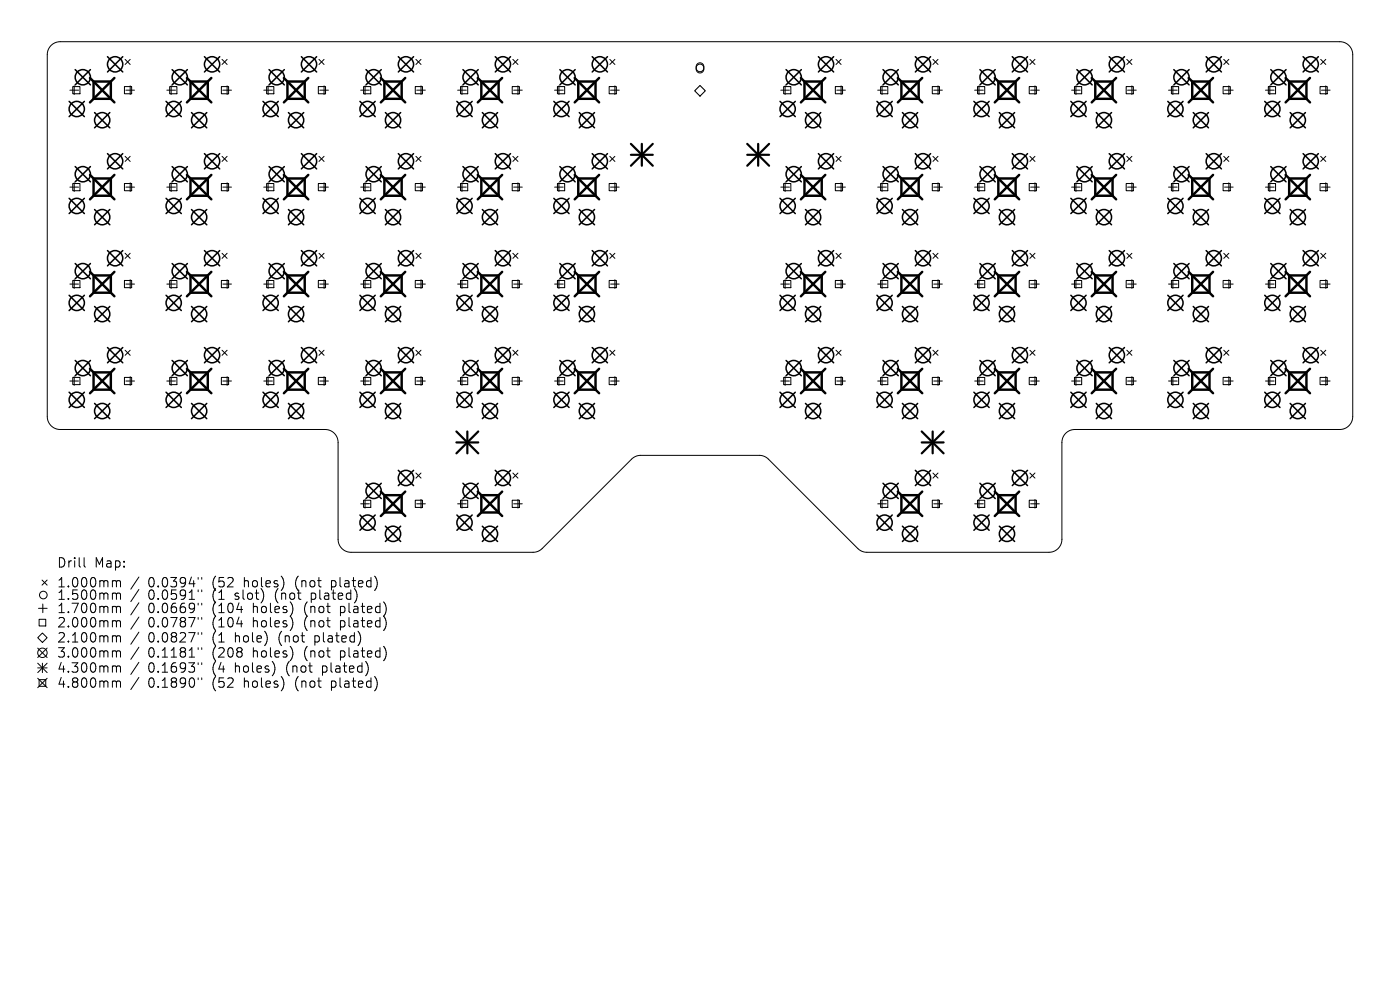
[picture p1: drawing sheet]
<svg xmlns="http://www.w3.org/2000/svg" width="297mm" height="210mm" viewBox="0 0 297 210" stroke-linecap="round" stroke-linejoin="round" font-family="sans-serif">
<defs><g id="words">
<g font-size="2.8">
<text x="12" y="120.7">Drill</text>
<text x="12" y="124.9">1.000mm</text>
<text x="20" y="120.7">Map:</text>
<text x="31.4" y="124.9">0.0394&quot;</text>
<text x="45.2" y="124.9">(52</text>
<text x="52" y="124.9">holes)</text>
<text x="63.1" y="124.9">(not</text>
<text x="70.9" y="124.9">plated)</text>
<text x="12" y="127.5">1.500mm</text>
<text x="12" y="130.3">1.700mm</text>
<text x="31.4" y="127.5">0.0591&quot;</text>
<text x="31.4" y="130.3">0.0669&quot;</text>
<text x="45.2" y="127.5">(1</text>
<text x="45.2" y="130.3">(104</text>
<text x="50.1" y="127.5">slot)</text>
<text x="53.9" y="130.3">holes)</text>
<text x="58.8" y="127.5">(not</text>
<text x="65" y="130.3">(not</text>
<text x="66.6" y="127.5">plated)</text>
<text x="72.8" y="130.3">plated)</text>
<text x="12" y="133.4">2.000mm</text>
<text x="12" y="136.6">2.100mm</text>
<text x="31.4" y="133.4">0.0787&quot;</text>
<text x="31.4" y="136.6">0.0827&quot;</text>
<text x="45.2" y="133.4">(104</text>
<text x="45.2" y="136.6">(1</text>
<text x="50.1" y="136.6">hole)</text>
<text x="53.9" y="133.4">holes)</text>
<text x="59.6" y="136.6">(not</text>
<text x="65" y="133.4">(not</text>
<text x="67.4" y="136.6">plated)</text>
<text x="72.8" y="133.4">plated)</text>
<text x="12" y="139.8">3.000mm</text>
<text x="12" y="143">4.300mm</text>
<text x="31.4" y="139.8">0.1181&quot;</text>
<text x="31.4" y="143">0.1693&quot;</text>
<text x="45.2" y="139.8">(208</text>
<text x="45.2" y="143">(4</text>
<text x="50.1" y="143">holes)</text>
<text x="53.9" y="139.8">holes)</text>
<text x="61.2" y="143">(not</text>
<text x="65" y="139.8">(not</text>
<text x="69" y="143">plated)</text>
<text x="72.8" y="139.8">plated)</text>
<text x="12" y="146.2">4.800mm</text>
<text x="31.4" y="146.2">0.1890&quot;</text>
<text x="45.2" y="146.2">(52</text>
<text x="52" y="146.2">holes)</text>
<text x="63.1" y="146.2">(not</text>
<text x="70.9" y="146.2">plated)</text>
</g>
</g></defs>
<g fill="none" stroke="#000" stroke-width=".21">
<path d="M10.8 9.6a2.74 2.74 0 0 1 2-.8h271.4a2.74 2.74 0 0 1 2.8 2.8v76.8a2.74 2.74 0 0 1-2.8 2.7h-56.2a2.74 2.74 0 0 0-2.7 2.8v20.5a2.74 2.74 0 0 1-2.8 2.8h-38.6a2.74 2.74 0 0 1-1.9-.8l-19-19a2.74 2.74 0 0 0-1.9-.8h-25.2a2.74 2.74 0 0 0-1.9 .8l-19 19a2.74 2.74 0 0 1-1.9 .8h-38.6a2.74 2.74 0 0 1-2.8-2.8v-20.5a2.74 2.74 0 0 0-2.7-2.8h-56.2a2.74 2.74 0 0 1-2.8-2.7v-76.8a2.74 2.74 0 0 1 .8-2zM14.8 19.1h1.9M15.7 18.2v1.8M26.5 12.6l1.1 1.1M26.7 19.1h1.8M27.6 12.6l-1.1 1.1M27.6 18.2v1.8M35.4 19.1h1.8M36.3 18.2v1.8M47.1 12.6l1.1 1.1M47.3 19.1h1.8M48.2 12.6l-1.1 1.1"/>
<path d="M48.2 18.2v1.8M56 19.1h1.8M56.9 18.2v1.8M67.7 12.6l1 1.1M67.8 19.1h1.9M68.7 12.6l-1 1.1M68.7 18.2v1.8M76.5 19.1h1.9M77.4 18.2v1.8M88.2 12.6l1.1 1.1M88.4 19.1h1.8M89.3 12.6l-1.1 1.1"/>
<path d="M89.3 18.2v1.8M97.1 19.1h1.8M98 18.2v1.8M108.8 12.6l1.1 1.1M109 19.1h1.8M109.9 12.6l-1.1 1.1M109.9 18.2v1.8M117.7 19.1h1.8M118.6 18.2v1.8M129.4 12.6l1 1.1M129.5 19.1h1.9M130.4 12.6l-1 1.1"/>
<path d="M130.4 18.2v1.8M147.9 13.6a.81 .81 0 0 1 .9-.2 .81 .81 0 0 1 .5 .7v.6a.81 .81 0 0 1-.8 .8 .81 .81 0 0 1-.8-.8v-.7zM165.6 19.1h1.9M166.6 18.2v1.8M177.4 12.6l1 1.1M177.5 19.1h1.8M178.4 12.6l-1 1.1M178.4 18.2v1.8M186.2 19.1h1.8M187.1 18.2v1.8M197.9 12.6l1.1 1.1M198.1 19.1h1.8"/>
<path d="M199 12.6l-1.1 1.1M199 18.2v1.8M206.8 19.1h1.8M207.7 18.2v1.8M218.5 12.6l1.1 1.1M218.6 19.1h1.9M219.6 12.6l-1.1 1.1M219.6 18.2v1.8M227.3 19.1h1.9M228.3 18.2v1.8M239 12.6l1.1 1.1M239.2 19.1h1.8"/>
<path d="M240.1 12.6l-1.1 1.1M240.1 18.2v1.8M247.9 19.1h1.8M248.8 18.2v1.8M259.6 12.6l1.1 1.1M259.8 19.1h1.8M260.7 12.6l-1.1 1.1M260.7 18.2v1.8M268.5 19.1h1.8M269.4 18.2v1.8M280.2 12.6l1.1 1.1M280.3 19.1h1.9"/>
<path d="M281.3 12.6l-1.1 1.1M281.3 18.2v1.8M14.8 39.7h1.9M15.7 38.8v1.8M26.5 33.2l1.1 1M26.7 39.7h1.8M27.6 33.2l-1.1 1M27.6 38.8v1.8M35.4 39.7h1.8M36.3 38.8v1.8M47.1 33.2l1.1 1M47.3 39.7h1.8"/>
<path d="M48.2 33.2l-1.1 1M48.2 38.8v1.8M56 39.7h1.8M56.9 38.8v1.8M67.7 33.2l1 1M67.8 39.7h1.9M68.7 33.2l-1 1M68.7 38.8v1.8M76.5 39.7h1.9M77.4 38.8v1.8M88.2 33.2l1.1 1M88.4 39.7h1.8"/>
<path d="M89.3 33.2l-1.1 1M89.3 38.8v1.8M97.1 39.7h1.8M98 38.8v1.8M108.8 33.2l1.1 1M109 39.7h1.8M109.9 33.2l-1.1 1M109.9 38.8v1.8M117.7 39.7h1.8M118.6 38.8v1.8M129.4 33.2l1 1M129.5 39.7h1.9"/>
<path d="M130.4 33.2l-1 1M130.4 38.8v1.8M165.6 39.7h1.9M166.6 38.8v1.8M177.4 33.2l1 1M177.5 39.7h1.8M178.4 33.2l-1 1M178.4 38.8v1.8M186.2 39.7h1.8M187.1 38.8v1.8M197.9 33.2l1.1 1M198.1 39.7h1.8"/>
<path d="M199 33.2l-1.1 1M199 38.8v1.8M206.8 39.7h1.8M207.7 38.8v1.8M218.5 33.2l1.1 1M218.6 39.7h1.9M219.6 33.2l-1.1 1M219.6 38.8v1.8M227.3 39.7h1.9M228.3 38.8v1.8M239 33.2l1.1 1M239.2 39.7h1.8"/>
<path d="M240.1 33.2l-1.1 1M240.1 38.8v1.8M247.9 39.7h1.8M248.8 38.8v1.8M259.6 33.2l1.1 1M259.8 39.7h1.8M260.7 33.2l-1.1 1M260.7 38.8v1.8M268.5 39.7h1.8M269.4 38.8v1.8M280.2 33.2l1.1 1M280.3 39.7h1.9"/>
<path d="M281.3 33.2l-1.1 1M281.3 38.8v1.8M15.7 59.3v1.9M26.5 53.7l1.1 1.1M27.6 53.7l-1.1 1.1M27.6 59.3v1.9M36.3 59.3v1.9M47.1 53.7l1.1 1.1M48.2 53.7l-1.1 1.1M48.2 59.3v1.9M56.9 59.3v1.9M67.7 53.7l1 1.1"/>
<path d="M68.7 53.7l-1 1.1M68.7 59.3v1.9M77.4 59.3v1.9M88.2 53.7l1.1 1.1M89.3 53.7l-1.1 1.1M89.3 59.3v1.9M98 59.3v1.9M108.8 53.7l1.1 1.1M109.9 53.7l-1.1 1.1M109.9 59.3v1.9M118.6 59.3v1.9M129.4 53.7l1 1.1"/>
<path d="M130.4 53.7l-1 1.1M130.4 59.3v1.9M166.6 59.3v1.9M177.4 53.7l1 1.1M178.4 53.7l-1 1.1M178.4 59.3v1.9M187.1 59.3v1.9M197.9 53.7l1.1 1.1M199 53.7l-1.1 1.1M199 59.3v1.9M207.7 59.3v1.9M218.5 53.7l1.1 1.1"/>
<path d="M219.6 53.7l-1.1 1.1M219.6 59.3v1.9M228.3 59.3v1.9M239 53.7l1.1 1.1M240.1 53.7l-1.1 1.1M240.1 59.3v1.9M248.8 59.3v1.9M259.6 53.7l1.1 1.1M260.7 53.7l-1.1 1.1M260.7 59.3v1.9M269.4 59.3v1.9M280.2 53.7l1.1 1.1"/>
<path d="M281.3 53.7l-1.1 1.1M281.3 59.3v1.9M14.8 60.3h1.9M15.7 79.9v1.8M26.5 74.3l1.1 1.1M26.7 60.3h1.8M27.6 74.3l-1.1 1.1M27.6 79.9v1.8M35.4 60.3h1.8M36.3 79.9v1.8M47.1 74.3l1.1 1.1M47.3 60.3h1.8"/>
<path d="M48.2 74.3l-1.1 1.1M48.2 79.9v1.8M56 60.3h1.8M56.9 79.9v1.8M67.7 74.3l1 1.1M67.8 60.3h1.9M68.7 74.3l-1 1.1M68.7 79.9v1.8M76.5 60.3h1.9M77.4 79.9v1.8M88.2 74.3l1.1 1.1M88.4 60.3h1.8"/>
<path d="M89.3 74.3l-1.1 1.1M89.3 79.9v1.8M97.1 60.3h1.8M98 79.9v1.8M108.8 74.3l1.1 1.1M109 60.3h1.8M109.9 74.3l-1.1 1.1M109.9 79.9v1.8M117.7 60.3h1.8M118.6 79.9v1.8M129.4 74.3l1 1.1M129.5 60.3h1.9"/>
<path d="M130.4 74.3l-1 1.1M130.4 79.9v1.8M165.6 60.3h1.9M166.6 79.9v1.8M177.4 74.3l1 1.1M177.5 60.3h1.8M178.4 74.3l-1 1.1M178.4 79.9v1.8M186.2 60.3h1.8M187.1 79.9v1.8M197.9 74.3l1.1 1.1M198.1 60.3h1.8"/>
<path d="M199 74.3l-1.1 1.1M199 79.9v1.8M206.8 60.3h1.8M207.7 79.9v1.8M218.5 74.3l1.1 1.1M218.6 60.3h1.9M219.6 74.3l-1.1 1.1M219.6 79.9v1.8M227.3 60.3h1.9M228.3 79.9v1.8M239 74.3l1.1 1.1M239.2 60.3h1.8"/>
<path d="M240.1 74.3l-1.1 1.1M240.1 79.9v1.8M247.9 60.3h1.8M248.8 79.9v1.8M259.6 74.3l1.1 1.1M259.8 60.3h1.8M260.7 74.3l-1.1 1.1M260.7 79.9v1.8M268.5 60.3h1.8M269.4 79.9v1.8M280.2 74.3l1.1 1.1M280.3 60.3h1.9"/>
<path d="M281.3 74.3l-1.1 1.1M281.3 79.9v1.8M14.8 80.8h1.9M26.7 80.8h1.8M35.4 80.8h1.8M47.3 80.8h1.8M56 80.8h1.8M67.8 80.8h1.9M76.5 80.8h1.9M88.4 80.8h1.8M97.1 80.8h1.8M109 80.8h1.8"/>
<path d="M117.7 80.8h1.8M129.5 80.8h1.9M165.6 80.8h1.9M177.5 80.8h1.8M186.2 80.8h1.8M198.1 80.8h1.8M206.8 80.8h1.8M218.6 80.8h1.9M227.3 80.8h1.9M239.2 80.8h1.8M247.9 80.8h1.8M259.8 80.8h1.8"/>
<path d="M268.5 80.8h1.8M280.3 80.8h1.9M17.8 118.3v1.7l.3 .3M76.5 106.9h1.9M77.4 106v1.8M88.2 100.3l1.1 1.1M88.4 106.9h1.8M89.3 100.3l-1.1 1.1M89.3 106v1.8M97.1 106.9h1.8M98 106v1.8M108.8 100.3l1.1 1.1"/>
<path d="M109 106.9h1.8M109.9 100.3l-1.1 1.1M109.9 106v1.8M186.2 106.9h1.8M187.1 106v1.8M197.9 100.3l1.1 1.1M198.1 106.9h1.8M199 100.3l-1.1 1.1M199 106v1.8M206.8 106.9h1.8M207.7 106v1.8M218.5 100.3l1.1 1.1"/>
<path d="M218.6 106.9h1.9M219.6 100.3l-1.1 1.1M219.6 106v1.8M8 137.5l2 2M8.2 129h1.8M8.3 131.4h1.4v1.4h-1.4zM8.9 123l1.1 1.1M9 134.3l1 1-1 1-1-1zM9.1 128.1v1.9M10 123l-1.1 1.1M10 137.5l-2 2M24.1 123.2l.5 .1 .1 .2"/>
<path d="M24.1 125.8l.5 .1 .1 .2M24.1 128.6l.5 .1 .1 .2M24.1 131.7h.3l.3 .2M24.1 134.9l.5 .1 .1 .1M24.1 138.1l.5 .1 .1 .1M24.7 123.5l.3-.3 .5 .1 .1 1.2M24.7 123.5v1M24.7 126.1v1M24.7 128.9v1.1M24.7 131.9v1.1M24.7 135.1v1.1M24.7 138.3v1.1"/>
<path d="M24.7 126.1l.3-.3 .5 .1 .1 1.2M24.7 128.9l.3-.3 .5 .1 .1 1.3M24.7 131.9l.3-.2 .5 .1 .1 1.2M24.7 135.1l.3-.2 .5 .1 .1 1.2M24.7 138.3l.3-.2 .5 .1 .1 1.2M29.5 122.4l-1.7 2.6M29.5 125l-1.7 2.6M29.5 127.9l-1.7 2.5M29.5 130.9l-1.7 2.6M29.5 134.1l-1.7 2.6M29.5 137.3l-1.7 2.6M42 122.5v.4"/>
<path d="M42 125.1v.4M42 128v.3M42 131v.4M42 134.2v.4M42 137.4v.4M42.8 122.5v.4M42.8 125.1v.4M42.8 128v.3M42.8 131v.4M42.8 134.2v.4M42.8 137.4v.4M8 140.7l2 2"/>
<path d="M8 141.7h2M8 143.9l2 2M8.3 144.2h1.4v1.4h-1.4zM9 140.7v2M10 140.7l-2 2M10 143.9l-2 2M24.1 141.3h.3l.3 .2M24.1 144.5l.5 .1 .1 .1M24.7 141.5v1.1M24.7 144.7v1.1M24.7 141.5l.3-.2 .5 .1 .1 1.2M24.7 144.7l.3-.2 .5 .1 .1 1.2"/>
<path d="M29.5 140.5l-1.7 2.6M29.5 143.7l-1.7 2.6M42 140.6v.4M42 143.8v.4M42.8 140.6v.4M42.8 143.8v.4"/>
<circle cx="148.5" cy="14.4" r=".81"/>
<circle cx="9" cy="138.5" r="1"/>
<circle cx="9.2" cy="126.2" r=".81"/>
</g>
<g fill="none" stroke="#000" stroke-width=".22">
<path d="M15.4 18.4h1.6v1.5h-1.6zM26.4 18.4h1.5v1.5h-1.5zM36 18.4h1.5v1.5h-1.5zM47 18.4h1.5v1.5h-1.5zM56.6 18.4h1.5v1.5h-1.5zM67.5 18.4h1.6v1.5h-1.6zM77.1 18.4h1.6v1.5h-1.6zM88.1 18.4h1.5v1.5h-1.5zM97.7 18.4h1.5v1.5h-1.5zM108.7 18.4h1.5v1.5h-1.5zM118.3 18.4h1.5v1.5h-1.5zM129.2 18.4h1.6v1.5h-1.6z"/>
<path d="M166.2 18.4h1.6v1.5h-1.6zM177.2 18.4h1.5v1.5h-1.5zM186.8 18.4h1.5v1.5h-1.5zM197.8 18.4h1.5v1.5h-1.5zM207.4 18.4h1.5v1.5h-1.5zM218.3 18.4h1.6v1.5h-1.6zM227.9 18.4h1.6v1.5h-1.6zM238.9 18.4h1.5v1.5h-1.5zM248.5 18.4h1.5v1.5h-1.5zM259.5 18.4h1.5v1.5h-1.5zM269.1 18.4h1.5v1.5h-1.5zM280 18.4h1.6v1.5h-1.6z"/>
<path d="M15.4 38.9h1.6v1.6h-1.6zM26.4 38.9h1.5v1.6h-1.5zM36 38.9h1.5v1.6h-1.5zM47 38.9h1.5v1.6h-1.5zM56.6 38.9h1.5v1.6h-1.5zM67.5 38.9h1.6v1.6h-1.6zM77.1 38.9h1.6v1.6h-1.6zM88.1 38.9h1.5v1.6h-1.5zM97.7 38.9h1.5v1.6h-1.5zM108.7 38.9h1.5v1.6h-1.5zM118.3 38.9h1.5v1.6h-1.5zM129.2 38.9h1.6v1.6h-1.6z"/>
<path d="M166.2 38.9h1.6v1.6h-1.6zM177.2 38.9h1.5v1.6h-1.5zM186.8 38.9h1.5v1.6h-1.5zM197.8 38.9h1.5v1.6h-1.5zM207.4 38.9h1.5v1.6h-1.5zM218.3 38.9h1.6v1.6h-1.6zM227.9 38.9h1.6v1.6h-1.6zM238.9 38.9h1.5v1.6h-1.5zM248.5 38.9h1.5v1.6h-1.5zM259.5 38.9h1.5v1.6h-1.5zM269.1 38.9h1.5v1.6h-1.5zM280 38.9h1.6v1.6h-1.6z"/>
<path d="M15.4 59.5h1.6v1.5h-1.6zM26.4 59.5h1.5v1.5h-1.5zM36 59.5h1.5v1.5h-1.5zM47 59.5h1.5v1.5h-1.5zM56.6 59.5h1.5v1.5h-1.5zM67.5 59.5h1.6v1.5h-1.6zM77.1 59.5h1.6v1.5h-1.6zM88.1 59.5h1.5v1.5h-1.5zM97.7 59.5h1.5v1.5h-1.5zM108.7 59.5h1.5v1.5h-1.5zM118.3 59.5h1.5v1.5h-1.5zM129.2 59.5h1.6v1.5h-1.6z"/>
<path d="M166.2 59.5h1.6v1.5h-1.6zM177.2 59.5h1.5v1.5h-1.5zM186.8 59.5h1.5v1.5h-1.5zM197.8 59.5h1.5v1.5h-1.5zM207.4 59.5h1.5v1.5h-1.5zM218.3 59.5h1.6v1.5h-1.6zM227.9 59.5h1.6v1.5h-1.6zM238.9 59.5h1.5v1.5h-1.5zM248.5 59.5h1.5v1.5h-1.5zM259.5 59.5h1.5v1.5h-1.5zM269.1 59.5h1.5v1.5h-1.5zM280 59.5h1.6v1.5h-1.6z"/>
<path d="M15.4 80.1h1.6v1.5h-1.6zM26.4 80.1h1.5v1.5h-1.5zM36 80.1h1.5v1.5h-1.5zM47 80.1h1.5v1.5h-1.5zM56.6 80.1h1.5v1.5h-1.5zM67.5 80.1h1.6v1.5h-1.6zM77.1 80.1h1.6v1.5h-1.6zM88.1 80.1h1.5v1.5h-1.5zM97.7 80.1h1.5v1.5h-1.5zM108.7 80.1h1.5v1.5h-1.5zM118.3 80.1h1.5v1.5h-1.5zM129.2 80.1h1.6v1.5h-1.6z"/>
<path d="M166.2 80.1h1.6v1.5h-1.6zM177.2 80.1h1.5v1.5h-1.5zM186.8 80.1h1.5v1.5h-1.5zM197.8 80.1h1.5v1.5h-1.5zM207.4 80.1h1.5v1.5h-1.5zM218.3 80.1h1.6v1.5h-1.6zM227.9 80.1h1.6v1.5h-1.6zM238.9 80.1h1.5v1.5h-1.5zM248.5 80.1h1.5v1.5h-1.5zM259.5 80.1h1.5v1.5h-1.5zM269.1 80.1h1.5v1.5h-1.5zM280 80.1h1.6v1.5h-1.6z"/>
<path d="M77.1 106.1h1.6v1.5h-1.6zM88.1 106.1h1.5v1.5h-1.5zM97.7 106.1h1.5v1.5h-1.5zM108.7 106.1h1.5v1.5h-1.5zM186.8 106.1h1.5v1.5h-1.5zM197.8 106.1h1.5v1.5h-1.5zM207.4 106.1h1.5v1.5h-1.5zM218.3 106.1h1.6v1.5h-1.6z"/>
</g>
<path d="M147.4 19.3l1.1-1.2 1.1 1.2-1.1 1.1z" fill="none" stroke="#000" stroke-width=".23"/>
<g fill="none" stroke="#000" stroke-width=".32">
<path d="M15.9 14.8l3.3 3.2M19.2 14.8l-3.3 3.2M22.8 12l3.2 3.3M26 12l-3.2 3.3M36.5 14.8l3.3 3.2M39.8 14.8l-3.3 3.2M43.4 12l3.2 3.3M46.6 12l-3.2 3.3M57.1 14.8l3.2 3.2M60.3 14.8l-3.2 3.2M63.9 12l3.3 3.3M67.2 12l-3.3 3.3"/>
<path d="M77.6 14.8l3.3 3.2M80.9 14.8l-3.3 3.2M84.5 12l3.2 3.3M87.7 12l-3.2 3.3M98.2 14.8l3.2 3.2M101.4 14.8l-3.2 3.2M105.1 12l3.2 3.3M108.3 12l-3.2 3.3M118.8 14.8l3.2 3.2M122 14.8l-3.2 3.2M125.6 12l3.3 3.3M128.9 12l-3.3 3.3"/>
<path d="M166.8 14.8l3.2 3.2M170 14.8l-3.2 3.2M173.6 12l3.3 3.3M176.9 12l-3.3 3.3M187.3 14.8l3.3 3.2M190.6 14.8l-3.3 3.2M194.2 12l3.2 3.3M197.4 12l-3.2 3.3M207.9 14.8l3.2 3.2M211.1 14.8l-3.2 3.2M214.7 12l3.3 3.3M218 12l-3.3 3.3"/>
<path d="M228.5 14.8l3.2 3.2M231.7 14.8l-3.2 3.2M235.3 12l3.3 3.3M238.6 12l-3.3 3.3M249 14.8l3.3 3.2M252.3 14.8l-3.3 3.2M255.9 12l3.2 3.3M259.1 12l-3.2 3.3M269.6 14.8l3.2 3.2M272.8 14.8l-3.2 3.2M276.4 12l3.3 3.3M279.7 12l-3.3 3.3"/>
<path d="M14.7 21.5l3.2 3.2M15.9 35.3l3.3 3.3M17.9 21.5l-3.2 3.2M19.2 35.3l-3.3 3.3M20.1 23.9l3.2 3.2M22.8 32.6l3.2 3.2M23.3 23.9l-3.2 3.2M26 32.6l-3.2 3.2M35.2 21.5l3.3 3.2M36.5 35.3l3.3 3.3M38.5 21.5l-3.3 3.2M39.8 35.3l-3.3 3.3"/>
<path d="M40.6 23.9l3.3 3.2M43.4 32.6l3.2 3.2M43.9 23.9l-3.3 3.2M46.6 32.6l-3.2 3.2M55.8 21.5l3.2 3.2M57.1 35.3l3.2 3.3M59 21.5l-3.2 3.2M60.3 35.3l-3.2 3.3M61.2 23.9l3.2 3.2M63.9 32.6l3.3 3.2M64.4 23.9l-3.2 3.2M67.2 32.6l-3.3 3.2"/>
<path d="M76.4 21.5l3.2 3.2M77.6 35.3l3.3 3.3M79.6 21.5l-3.2 3.2M80.9 35.3l-3.3 3.3M81.8 23.9l3.2 3.2M84.5 32.6l3.2 3.2M85 23.9l-3.2 3.2M87.7 32.6l-3.2 3.2M96.9 21.5l3.3 3.2M98.2 35.3l3.2 3.3M100.2 21.5l-3.3 3.2M101.4 35.3l-3.2 3.3"/>
<path d="M102.3 23.9l3.3 3.2M105.1 32.6l3.2 3.2M105.6 23.9l-3.3 3.2M108.3 32.6l-3.2 3.2M117.5 21.5l3.2 3.2M118.8 35.3l3.2 3.3M120.7 21.5l-3.2 3.2M122 35.3l-3.2 3.3M122.9 23.9l3.2 3.2M125.6 32.6l3.3 3.2M126.1 23.9l-3.2 3.2M128.9 32.6l-3.3 3.2"/>
<path d="M165.5 21.5l3.2 3.2M166.8 35.3l3.2 3.3M168.7 21.5l-3.2 3.2M170 35.3l-3.2 3.3M170.9 23.9l3.2 3.2M173.6 32.6l3.3 3.2M174.1 23.9l-3.2 3.2M176.9 32.6l-3.3 3.2M186 21.5l3.3 3.2M187.3 35.3l3.3 3.3M189.3 21.5l-3.3 3.2M190.6 35.3l-3.3 3.3"/>
<path d="M191.4 23.9l3.3 3.2M194.2 32.6l3.2 3.2M194.7 23.9l-3.3 3.2M197.4 32.6l-3.2 3.2M206.6 21.5l3.2 3.2M207.9 35.3l3.2 3.3M209.8 21.5l-3.2 3.2M211.1 35.3l-3.2 3.3M212 23.9l3.2 3.2M214.7 32.6l3.3 3.2M215.2 23.9l-3.2 3.2M218 32.6l-3.3 3.2"/>
<path d="M227.2 21.5l3.2 3.2M228.5 35.3l3.2 3.3M230.4 21.5l-3.2 3.2M231.7 35.3l-3.2 3.3M232.6 23.9l3.2 3.2M235.3 32.6l3.3 3.2M235.8 23.9l-3.2 3.2M238.6 32.6l-3.3 3.2M247.7 21.5l3.3 3.2M249 35.3l3.3 3.3M251 21.5l-3.3 3.2M252.3 35.3l-3.3 3.3"/>
<path d="M253.1 23.9l3.3 3.2M255.9 32.6l3.2 3.2M256.4 23.9l-3.3 3.2M259.1 32.6l-3.2 3.2M268.3 21.5l3.2 3.2M269.6 35.3l3.2 3.3M271.5 21.5l-3.2 3.2M272.8 35.3l-3.2 3.3M273.7 23.9l3.2 3.2M276.4 32.6l3.3 3.2M276.9 23.9l-3.2 3.2M279.7 32.6l-3.3 3.2"/>
<path d="M14.7 42.1l3.2 3.2M15.9 55.9l3.3 3.2M17.9 42.1l-3.2 3.2M19.2 55.9l-3.3 3.2M20.1 44.4l3.2 3.3M22.8 53.2l3.2 3.2M23.3 44.4l-3.2 3.3M26 53.2l-3.2 3.2M35.2 42.1l3.3 3.2M36.5 55.9l3.3 3.2M38.5 42.1l-3.3 3.2M39.8 55.9l-3.3 3.2"/>
<path d="M40.6 44.4l3.3 3.3M43.4 53.2l3.2 3.2M43.9 44.4l-3.3 3.3M46.6 53.2l-3.2 3.2M55.8 42.1l3.2 3.2M57.1 55.9l3.2 3.2M59 42.1l-3.2 3.2M60.3 55.9l-3.2 3.2M61.2 44.4l3.2 3.3M63.9 53.2l3.3 3.2M64.4 44.4l-3.2 3.3M67.2 53.2l-3.3 3.2"/>
<path d="M76.4 42.1l3.2 3.2M77.6 55.9l3.3 3.2M79.6 42.1l-3.2 3.2M80.9 55.9l-3.3 3.2M81.8 44.4l3.2 3.3M84.5 53.2l3.2 3.2M85 44.4l-3.2 3.3M87.7 53.2l-3.2 3.2M96.9 42.1l3.3 3.2M98.2 55.9l3.2 3.2M100.2 42.1l-3.3 3.2M101.4 55.9l-3.2 3.2"/>
<path d="M102.3 44.4l3.3 3.3M105.1 53.2l3.2 3.2M105.6 44.4l-3.3 3.3M108.3 53.2l-3.2 3.2M117.5 42.1l3.2 3.2M118.8 55.9l3.2 3.2M120.7 42.1l-3.2 3.2M122 55.9l-3.2 3.2M122.9 44.4l3.2 3.3M125.6 53.2l3.3 3.2M126.1 44.4l-3.2 3.3M128.9 53.2l-3.3 3.2"/>
<path d="M165.5 42.1l3.2 3.2M166.8 55.9l3.2 3.2M168.7 42.1l-3.2 3.2M170 55.9l-3.2 3.2M170.9 44.4l3.2 3.3M173.6 53.2l3.3 3.2M174.1 44.4l-3.2 3.3M176.9 53.2l-3.3 3.2M186 42.1l3.3 3.2M187.3 55.9l3.3 3.2M189.3 42.1l-3.3 3.2M190.6 55.9l-3.3 3.2"/>
<path d="M191.4 44.4l3.3 3.3M194.2 53.2l3.2 3.2M194.7 44.4l-3.3 3.3M197.4 53.2l-3.2 3.2M206.6 42.1l3.2 3.2M207.9 55.9l3.2 3.2M209.8 42.1l-3.2 3.2M211.1 55.9l-3.2 3.2M212 44.4l3.2 3.3M214.7 53.2l3.3 3.2M215.2 44.4l-3.2 3.3M218 53.2l-3.3 3.2"/>
<path d="M227.2 42.1l3.2 3.2M228.5 55.9l3.2 3.2M230.4 42.1l-3.2 3.2M231.7 55.9l-3.2 3.2M232.6 44.4l3.2 3.3M235.3 53.2l3.3 3.2M235.8 44.4l-3.2 3.3M238.6 53.2l-3.3 3.2M247.7 42.1l3.3 3.2M249 55.9l3.3 3.2M251 42.1l-3.3 3.2M252.3 55.9l-3.3 3.2"/>
<path d="M253.1 44.4l3.3 3.3M255.9 53.2l3.2 3.2M256.4 44.4l-3.3 3.3M259.1 53.2l-3.2 3.2M268.3 42.1l3.2 3.2M269.6 55.9l3.2 3.2M271.5 42.1l-3.2 3.2M272.8 55.9l-3.2 3.2M273.7 44.4l3.2 3.3M276.4 53.2l3.3 3.2M276.9 44.4l-3.2 3.3M279.7 53.2l-3.3 3.2"/>
<path d="M14.7 62.6l3.2 3.3M15.9 76.5l3.3 3.2M17.9 62.6l-3.2 3.3M19.2 76.5l-3.3 3.2M20.1 65l3.2 3.2M22.8 73.7l3.2 3.3M23.3 65l-3.2 3.2M26 73.7l-3.2 3.3M35.2 62.6l3.3 3.3M36.5 76.5l3.3 3.2M38.5 62.6l-3.3 3.3M39.8 76.5l-3.3 3.2"/>
<path d="M40.6 65l3.3 3.2M43.4 73.7l3.2 3.3M43.9 65l-3.3 3.2M46.6 73.7l-3.2 3.3M55.8 62.6l3.2 3.3M57.1 76.5l3.2 3.2M59 62.6l-3.2 3.3M60.3 76.5l-3.2 3.2M61.2 65l3.2 3.2M63.9 73.7l3.3 3.3M64.4 65l-3.2 3.2M67.2 73.7l-3.3 3.3"/>
<path d="M76.4 62.6l3.2 3.3M77.6 76.5l3.3 3.2M79.6 62.6l-3.2 3.3M80.9 76.5l-3.3 3.2M81.8 65l3.2 3.2M84.5 73.7l3.2 3.3M85 65l-3.2 3.2M87.7 73.7l-3.2 3.3M96.9 62.6l3.3 3.3M98.2 76.5l3.2 3.2M100.2 62.6l-3.3 3.3M101.4 76.5l-3.2 3.2"/>
<path d="M102.3 65l3.3 3.2M105.1 73.7l3.2 3.3M105.6 65l-3.3 3.2M108.3 73.7l-3.2 3.3M117.5 62.6l3.2 3.3M118.8 76.5l3.2 3.2M120.7 62.6l-3.2 3.3M122 76.5l-3.2 3.2M122.9 65l3.2 3.2M125.6 73.7l3.3 3.3M126.1 65l-3.2 3.2M128.9 73.7l-3.3 3.3"/>
<path d="M165.5 62.6l3.2 3.3M166.8 76.5l3.2 3.2M168.7 62.6l-3.2 3.3M170 76.5l-3.2 3.2M170.9 65l3.2 3.2M173.6 73.7l3.3 3.3M174.1 65l-3.2 3.2M176.9 73.7l-3.3 3.3M186 62.6l3.3 3.3M187.3 76.5l3.3 3.2M189.3 62.6l-3.3 3.3M190.6 76.5l-3.3 3.2"/>
<path d="M191.4 65l3.3 3.2M194.2 73.7l3.2 3.3M194.7 65l-3.3 3.2M197.4 73.7l-3.2 3.3M206.6 62.6l3.2 3.3M207.9 76.5l3.2 3.2M209.8 62.6l-3.2 3.3M211.1 76.5l-3.2 3.2M212 65l3.2 3.2M214.7 73.7l3.3 3.3M215.2 65l-3.2 3.2M218 73.7l-3.3 3.3"/>
<path d="M227.2 62.6l3.2 3.3M228.5 76.5l3.2 3.2M230.4 62.6l-3.2 3.3M231.7 76.5l-3.2 3.2M232.6 65l3.2 3.2M235.3 73.7l3.3 3.3M235.8 65l-3.2 3.2M238.6 73.7l-3.3 3.3M247.7 62.6l3.3 3.3M249 76.5l3.3 3.2M251 62.6l-3.3 3.3M252.3 76.5l-3.3 3.2"/>
<path d="M253.1 65l3.3 3.2M255.9 73.7l3.2 3.3M256.4 65l-3.3 3.2M259.1 73.7l-3.2 3.3M268.3 62.6l3.2 3.3M269.6 76.5l3.2 3.2M271.5 62.6l-3.2 3.3M272.8 76.5l-3.2 3.2M273.7 65l3.2 3.2M276.4 73.7l3.3 3.3M276.9 65l-3.2 3.2M279.7 73.7l-3.3 3.3"/>
<path d="M14.7 83.2l3.2 3.2M17.9 83.2l-3.2 3.2M20.1 85.6l3.2 3.2M23.3 85.6l-3.2 3.2M35.2 83.2l3.3 3.2M38.5 83.2l-3.3 3.2M40.6 85.6l3.3 3.2M43.9 85.6l-3.3 3.2M55.8 83.2l3.2 3.2M59 83.2l-3.2 3.2M61.2 85.6l3.2 3.2M64.4 85.6l-3.2 3.2"/>
<path d="M76.4 83.2l3.2 3.2M79.6 83.2l-3.2 3.2M81.8 85.6l3.2 3.2M84.5 99.8l3.2 3.2M85 85.6l-3.2 3.2M87.7 99.8l-3.2 3.2M96.9 83.2l3.3 3.2M100.2 83.2l-3.3 3.2M102.3 85.6l3.3 3.2M105.1 99.8l3.2 3.2M105.6 85.6l-3.3 3.2M108.3 99.8l-3.2 3.2"/>
<path d="M117.5 83.2l3.2 3.2M120.7 83.2l-3.2 3.2M122.9 85.6l3.2 3.2M126.1 85.6l-3.2 3.2M165.5 83.2l3.2 3.2M168.7 83.2l-3.2 3.2M170.9 85.6l3.2 3.2M174.1 85.6l-3.2 3.2M186 83.2l3.3 3.2M189.3 83.2l-3.3 3.2M191.4 85.6l3.3 3.2M194.2 99.8l3.2 3.2"/>
<path d="M194.7 85.6l-3.3 3.2M197.4 99.8l-3.2 3.2M206.6 83.2l3.2 3.2M209.8 83.2l-3.2 3.2M212 85.6l3.2 3.2M214.7 99.8l3.3 3.2M215.2 85.6l-3.2 3.2M218 99.8l-3.3 3.2M227.2 83.2l3.2 3.2M230.4 83.2l-3.2 3.2M232.6 85.6l3.2 3.2M235.8 85.6l-3.2 3.2"/>
<path d="M247.7 83.2l3.3 3.2M251 83.2l-3.3 3.2M253.1 85.6l3.3 3.2M256.4 85.6l-3.3 3.2M268.3 83.2l3.2 3.2M271.5 83.2l-3.2 3.2M273.7 85.6l3.2 3.2M276.9 85.6l-3.2 3.2M76.4 109.3l3.2 3.2M77.6 102.5l3.3 3.3M79.6 109.3l-3.2 3.2M80.9 102.5l-3.3 3.3"/>
<path d="M81.8 111.6l3.2 3.3M85 111.6l-3.2 3.3M96.9 109.3l3.3 3.2M98.2 102.5l3.2 3.3M100.2 109.3l-3.3 3.2M101.4 102.5l-3.2 3.3M102.3 111.6l3.3 3.3M105.6 111.6l-3.3 3.3M186 109.3l3.3 3.2M187.3 102.5l3.3 3.3M189.3 109.3l-3.3 3.2M190.6 102.5l-3.3 3.3"/>
<path d="M191.4 111.6l3.3 3.3M194.7 111.6l-3.3 3.3M206.6 109.3l3.2 3.2M207.9 102.5l3.2 3.3M209.8 109.3l-3.2 3.2M211.1 102.5l-3.2 3.3M212 111.6l3.2 3.3M215.2 111.6l-3.2 3.3"/>
<circle cx="17.6" cy="16.4" r="1.62"/>
<circle cx="24.4" cy="13.6" r="1.62"/>
<circle cx="38.1" cy="16.4" r="1.62"/>
<circle cx="45" cy="13.6" r="1.62"/>
<circle cx="58.7" cy="16.4" r="1.62"/>
<circle cx="65.6" cy="13.6" r="1.62"/>
<circle cx="79.3" cy="16.4" r="1.62"/>
<circle cx="86.1" cy="13.6" r="1.62"/>
<circle cx="99.8" cy="16.4" r="1.62"/>
<circle cx="106.7" cy="13.6" r="1.62"/>
<circle cx="120.4" cy="16.4" r="1.62"/>
<circle cx="127.3" cy="13.6" r="1.62"/>
<circle cx="168.4" cy="16.4" r="1.62"/>
<circle cx="175.2" cy="13.6" r="1.62"/>
<circle cx="188.9" cy="16.4" r="1.62"/>
<circle cx="195.8" cy="13.6" r="1.62"/>
<circle cx="209.5" cy="16.4" r="1.62"/>
<circle cx="216.4" cy="13.6" r="1.62"/>
<circle cx="230.1" cy="16.4" r="1.62"/>
<circle cx="236.9" cy="13.6" r="1.62"/>
<circle cx="250.6" cy="16.4" r="1.62"/>
<circle cx="257.5" cy="13.6" r="1.62"/>
<circle cx="271.2" cy="16.4" r="1.62"/>
<circle cx="278.1" cy="13.6" r="1.62"/>
<circle cx="16.3" cy="23.1" r="1.62"/>
<circle cx="17.6" cy="37" r="1.62"/>
<circle cx="21.7" cy="25.5" r="1.62"/>
<circle cx="24.4" cy="34.2" r="1.62"/>
<circle cx="36.8" cy="23.1" r="1.62"/>
<circle cx="38.1" cy="37" r="1.62"/>
<circle cx="42.2" cy="25.5" r="1.62"/>
<circle cx="45" cy="34.2" r="1.62"/>
<circle cx="57.4" cy="23.1" r="1.62"/>
<circle cx="58.7" cy="37" r="1.62"/>
<circle cx="62.8" cy="25.5" r="1.62"/>
<circle cx="65.6" cy="34.2" r="1.62"/>
<circle cx="78" cy="23.1" r="1.62"/>
<circle cx="79.3" cy="37" r="1.62"/>
<circle cx="83.4" cy="25.5" r="1.62"/>
<circle cx="86.1" cy="34.2" r="1.62"/>
<circle cx="98.5" cy="23.1" r="1.62"/>
<circle cx="99.8" cy="37" r="1.62"/>
<circle cx="103.9" cy="25.5" r="1.62"/>
<circle cx="106.7" cy="34.2" r="1.62"/>
<circle cx="119.1" cy="23.1" r="1.62"/>
<circle cx="120.4" cy="37" r="1.62"/>
<circle cx="124.5" cy="25.5" r="1.62"/>
<circle cx="127.2" cy="34.2" r="1.62"/>
<circle cx="167.1" cy="23.1" r="1.62"/>
<circle cx="168.4" cy="37" r="1.62"/>
<circle cx="172.5" cy="25.5" r="1.62"/>
<circle cx="175.2" cy="34.2" r="1.62"/>
<circle cx="187.7" cy="23.1" r="1.62"/>
<circle cx="188.9" cy="37" r="1.62"/>
<circle cx="193.1" cy="25.5" r="1.62"/>
<circle cx="195.8" cy="34.2" r="1.62"/>
<circle cx="208.2" cy="23.1" r="1.62"/>
<circle cx="209.5" cy="37" r="1.62"/>
<circle cx="213.6" cy="25.5" r="1.62"/>
<circle cx="216.4" cy="34.2" r="1.62"/>
<circle cx="228.8" cy="23.1" r="1.62"/>
<circle cx="230.1" cy="37" r="1.62"/>
<circle cx="234.2" cy="25.5" r="1.62"/>
<circle cx="236.9" cy="34.2" r="1.62"/>
<circle cx="249.4" cy="23.1" r="1.62"/>
<circle cx="250.6" cy="37" r="1.62"/>
<circle cx="254.8" cy="25.5" r="1.62"/>
<circle cx="257.5" cy="34.2" r="1.62"/>
<circle cx="269.9" cy="23.1" r="1.62"/>
<circle cx="271.2" cy="37" r="1.62"/>
<circle cx="275.3" cy="25.5" r="1.62"/>
<circle cx="278.1" cy="34.2" r="1.62"/>
<circle cx="16.3" cy="43.7" r="1.62"/>
<circle cx="17.6" cy="57.5" r="1.62"/>
<circle cx="21.7" cy="46.1" r="1.62"/>
<circle cx="24.4" cy="54.8" r="1.62"/>
<circle cx="36.8" cy="43.7" r="1.62"/>
<circle cx="38.1" cy="57.5" r="1.62"/>
<circle cx="42.2" cy="46.1" r="1.62"/>
<circle cx="45" cy="54.8" r="1.62"/>
<circle cx="57.4" cy="43.7" r="1.62"/>
<circle cx="58.7" cy="57.5" r="1.62"/>
<circle cx="62.8" cy="46.1" r="1.62"/>
<circle cx="65.6" cy="54.8" r="1.62"/>
<circle cx="78" cy="43.7" r="1.62"/>
<circle cx="79.3" cy="57.5" r="1.62"/>
<circle cx="83.4" cy="46.1" r="1.62"/>
<circle cx="86.1" cy="54.8" r="1.62"/>
<circle cx="98.5" cy="43.7" r="1.62"/>
<circle cx="99.8" cy="57.5" r="1.62"/>
<circle cx="103.9" cy="46.1" r="1.62"/>
<circle cx="106.7" cy="54.8" r="1.62"/>
<circle cx="119.1" cy="43.7" r="1.62"/>
<circle cx="120.4" cy="57.5" r="1.62"/>
<circle cx="124.5" cy="46.1" r="1.62"/>
<circle cx="127.3" cy="54.8" r="1.62"/>
<circle cx="167.1" cy="43.7" r="1.62"/>
<circle cx="168.4" cy="57.5" r="1.62"/>
<circle cx="172.5" cy="46.1" r="1.62"/>
<circle cx="175.2" cy="54.8" r="1.62"/>
<circle cx="187.7" cy="43.7" r="1.62"/>
<circle cx="188.9" cy="57.5" r="1.62"/>
<circle cx="193.1" cy="46.1" r="1.62"/>
<circle cx="195.8" cy="54.8" r="1.62"/>
<circle cx="208.2" cy="43.7" r="1.62"/>
<circle cx="209.5" cy="57.5" r="1.62"/>
<circle cx="213.6" cy="46.1" r="1.62"/>
<circle cx="216.4" cy="54.8" r="1.62"/>
<circle cx="228.8" cy="43.7" r="1.62"/>
<circle cx="230.1" cy="57.5" r="1.62"/>
<circle cx="234.2" cy="46.1" r="1.62"/>
<circle cx="236.9" cy="54.8" r="1.62"/>
<circle cx="249.4" cy="43.7" r="1.62"/>
<circle cx="250.6" cy="57.5" r="1.62"/>
<circle cx="254.8" cy="46.1" r="1.62"/>
<circle cx="257.5" cy="54.8" r="1.62"/>
<circle cx="269.9" cy="43.7" r="1.62"/>
<circle cx="271.2" cy="57.5" r="1.62"/>
<circle cx="275.3" cy="46.1" r="1.62"/>
<circle cx="278.1" cy="54.8" r="1.62"/>
<circle cx="16.3" cy="64.3" r="1.62"/>
<circle cx="17.6" cy="78.1" r="1.62"/>
<circle cx="21.7" cy="66.6" r="1.62"/>
<circle cx="24.4" cy="75.3" r="1.62"/>
<circle cx="36.8" cy="64.3" r="1.62"/>
<circle cx="38.1" cy="78.1" r="1.62"/>
<circle cx="42.2" cy="66.6" r="1.62"/>
<circle cx="45" cy="75.3" r="1.62"/>
<circle cx="57.4" cy="64.3" r="1.62"/>
<circle cx="58.7" cy="78.1" r="1.62"/>
<circle cx="62.8" cy="66.6" r="1.62"/>
<circle cx="65.6" cy="75.3" r="1.62"/>
<circle cx="78" cy="64.3" r="1.62"/>
<circle cx="79.3" cy="78.1" r="1.62"/>
<circle cx="83.4" cy="66.6" r="1.62"/>
<circle cx="86.1" cy="75.3" r="1.62"/>
<circle cx="98.5" cy="64.3" r="1.62"/>
<circle cx="99.8" cy="78.1" r="1.62"/>
<circle cx="103.9" cy="66.6" r="1.62"/>
<circle cx="106.7" cy="75.3" r="1.62"/>
<circle cx="119.1" cy="64.3" r="1.62"/>
<circle cx="120.4" cy="78.1" r="1.62"/>
<circle cx="124.5" cy="66.6" r="1.62"/>
<circle cx="127.2" cy="75.3" r="1.62"/>
<circle cx="167.1" cy="64.3" r="1.62"/>
<circle cx="168.4" cy="78.1" r="1.62"/>
<circle cx="172.5" cy="66.6" r="1.62"/>
<circle cx="175.2" cy="75.3" r="1.62"/>
<circle cx="187.7" cy="64.3" r="1.62"/>
<circle cx="188.9" cy="78.1" r="1.62"/>
<circle cx="193.1" cy="66.6" r="1.62"/>
<circle cx="195.8" cy="75.3" r="1.62"/>
<circle cx="208.2" cy="64.3" r="1.62"/>
<circle cx="209.5" cy="78.1" r="1.62"/>
<circle cx="213.6" cy="66.6" r="1.62"/>
<circle cx="216.4" cy="75.3" r="1.62"/>
<circle cx="228.8" cy="64.3" r="1.62"/>
<circle cx="230.1" cy="78.1" r="1.62"/>
<circle cx="234.2" cy="66.6" r="1.62"/>
<circle cx="236.9" cy="75.3" r="1.62"/>
<circle cx="249.4" cy="64.3" r="1.62"/>
<circle cx="250.6" cy="78.1" r="1.62"/>
<circle cx="254.8" cy="66.6" r="1.62"/>
<circle cx="257.5" cy="75.3" r="1.62"/>
<circle cx="269.9" cy="64.3" r="1.62"/>
<circle cx="271.2" cy="78.1" r="1.62"/>
<circle cx="275.3" cy="66.6" r="1.62"/>
<circle cx="278.1" cy="75.3" r="1.62"/>
<circle cx="16.3" cy="84.8" r="1.62"/>
<circle cx="21.7" cy="87.2" r="1.62"/>
<circle cx="36.8" cy="84.8" r="1.62"/>
<circle cx="42.2" cy="87.2" r="1.62"/>
<circle cx="57.4" cy="84.8" r="1.62"/>
<circle cx="62.8" cy="87.2" r="1.62"/>
<circle cx="78" cy="84.8" r="1.62"/>
<circle cx="83.4" cy="87.2" r="1.62"/>
<circle cx="98.5" cy="84.8" r="1.62"/>
<circle cx="103.9" cy="87.2" r="1.62"/>
<circle cx="119.1" cy="84.8" r="1.62"/>
<circle cx="124.5" cy="87.2" r="1.62"/>
<circle cx="167.1" cy="84.8" r="1.62"/>
<circle cx="172.5" cy="87.2" r="1.62"/>
<circle cx="187.7" cy="84.8" r="1.62"/>
<circle cx="193.1" cy="87.2" r="1.62"/>
<circle cx="208.2" cy="84.8" r="1.62"/>
<circle cx="213.6" cy="87.2" r="1.62"/>
<circle cx="228.8" cy="84.8" r="1.62"/>
<circle cx="234.2" cy="87.2" r="1.62"/>
<circle cx="249.4" cy="84.8" r="1.62"/>
<circle cx="254.8" cy="87.2" r="1.62"/>
<circle cx="269.9" cy="84.8" r="1.62"/>
<circle cx="275.3" cy="87.2" r="1.62"/>
<circle cx="78" cy="110.9" r="1.62"/>
<circle cx="79.3" cy="104.1" r="1.62"/>
<circle cx="83.4" cy="113.2" r="1.62"/>
<circle cx="86.1" cy="101.4" r="1.62"/>
<circle cx="98.5" cy="110.9" r="1.62"/>
<circle cx="99.8" cy="104.1" r="1.62"/>
<circle cx="103.9" cy="113.2" r="1.62"/>
<circle cx="106.7" cy="101.4" r="1.62"/>
<circle cx="187.7" cy="110.9" r="1.62"/>
<circle cx="188.9" cy="104.1" r="1.62"/>
<circle cx="193.1" cy="113.2" r="1.62"/>
<circle cx="195.8" cy="101.4" r="1.62"/>
<circle cx="208.2" cy="110.9" r="1.62"/>
<circle cx="209.5" cy="104.1" r="1.62"/>
<circle cx="213.6" cy="113.2" r="1.62"/>
<circle cx="216.4" cy="101.4" r="1.62"/>
</g>
<g fill="none" stroke="#000" stroke-width=".46">
<path d="M133.8 30.5l4.7 4.7M133.8 32.8h4.7M136.2 30.5v4.7M138.5 30.5l-4.7 4.7M158.5 32.8h4.7M158.5 30.5l4.7 4.7M160.8 30.5v4.7M163.2 30.5l-4.7 4.7M96.8 91.5l4.7 4.7M96.8 93.9h4.7M99.1 91.5v4.7M101.5 91.5l-4.7 4.7"/>
<path d="M195.5 93.9h4.7M195.5 91.5l4.7 4.7M197.9 91.5v4.7M200.2 91.5l-4.7 4.7"/>
</g>
<g fill="none" stroke="#000" stroke-width=".52">
<path d="M19.1 16.5l5.2 5.2M19.8 17.3h3.7v3.7h-3.7zM24.3 16.5l-5.2 5.2M39.7 16.5l5.1 5.2M40.4 17.3h3.7v3.7h-3.7zM44.8 16.5l-5.1 5.2M60.2 16.5l5.2 5.2M61 17.3h3.6v3.7h-3.6zM65.4 16.5l-5.2 5.2M80.8 16.5l5.2 5.2M81.5 17.3h3.7v3.7h-3.7zM86 16.5l-5.2 5.2"/>
<path d="M101.4 16.5l5.1 5.2M102.1 17.3h3.7v3.7h-3.7zM106.5 16.5l-5.1 5.2M121.9 16.5l5.2 5.2M122.7 17.3h3.6v3.7h-3.6zM127.1 16.5l-5.2 5.2M169.9 16.5l5.2 5.2M170.7 17.3h3.6v3.7h-3.6zM175.1 16.5l-5.2 5.2M190.5 16.5l5.2 5.2M191.2 17.3h3.7v3.7h-3.7zM195.7 16.5l-5.2 5.2"/>
<path d="M211 16.5l5.2 5.2M211.8 17.3h3.7v3.7h-3.7zM216.2 16.5l-5.2 5.2M231.6 16.5l5.2 5.2M232.4 17.3h3.6v3.7h-3.6zM236.8 16.5l-5.2 5.2M252.2 16.5l5.1 5.2M252.9 17.3h3.7v3.7h-3.7zM257.3 16.5l-5.1 5.2M272.7 16.5l5.2 5.2M273.5 17.3h3.7v3.7h-3.7zM277.9 16.5l-5.2 5.2"/>
<path d="M19.1 37.1l5.2 5.2M19.8 37.9h3.7v3.6h-3.7zM24.3 37.1l-5.2 5.2M39.7 37.1l5.1 5.2M40.4 37.9h3.7v3.6h-3.7zM44.8 37.1l-5.1 5.2M60.2 37.1l5.2 5.2M61 37.9h3.6v3.6h-3.6zM65.4 37.1l-5.2 5.2M80.8 37.1l5.2 5.2M81.5 37.9h3.7v3.6h-3.7zM86 37.1l-5.2 5.2"/>
<path d="M101.4 37.1l5.1 5.2M102.1 37.9h3.7v3.6h-3.7zM106.5 37.1l-5.1 5.2M121.9 37.1l5.2 5.2M122.7 37.9h3.6v3.6h-3.6zM127.1 37.1l-5.2 5.2M169.9 37.1l5.2 5.2M170.7 37.9h3.6v3.6h-3.6zM175.1 37.1l-5.2 5.2M190.5 37.1l5.2 5.2M191.2 37.9h3.7v3.6h-3.7zM195.7 37.1l-5.2 5.2"/>
<path d="M211 37.1l5.2 5.2M211.8 37.9h3.7v3.6h-3.7zM216.2 37.1l-5.2 5.2M231.6 37.1l5.2 5.2M232.4 37.9h3.6v3.6h-3.6zM236.8 37.1l-5.2 5.2M252.2 37.1l5.1 5.2M252.9 37.9h3.7v3.6h-3.7zM257.3 37.1l-5.1 5.2M272.7 37.1l5.2 5.2M273.5 37.9h3.7v3.6h-3.7zM277.9 37.1l-5.2 5.2"/>
<path d="M19.1 57.7l5.2 5.2M19.8 58.4h3.7v3.7h-3.7zM24.3 57.7l-5.2 5.2M39.7 57.7l5.1 5.2M40.4 58.4h3.7v3.7h-3.7zM44.8 57.7l-5.1 5.2M60.2 57.7l5.2 5.2M61 58.4h3.6v3.7h-3.6zM65.4 57.7l-5.2 5.2M80.8 57.7l5.2 5.2M81.5 58.4h3.7v3.7h-3.7zM86 57.7l-5.2 5.2"/>
<path d="M101.4 57.7l5.1 5.2M102.1 58.4h3.7v3.7h-3.7zM106.5 57.7l-5.1 5.2M121.9 57.7l5.2 5.2M122.7 58.4h3.6v3.7h-3.6zM127.1 57.7l-5.2 5.2M169.9 57.7l5.2 5.2M170.7 58.4h3.6v3.7h-3.6zM175.1 57.7l-5.2 5.2M190.5 57.7l5.2 5.2M191.2 58.4h3.7v3.7h-3.7zM195.7 57.7l-5.2 5.2"/>
<path d="M211 57.7l5.2 5.2M211.8 58.4h3.7v3.7h-3.7zM216.2 57.7l-5.2 5.2M231.6 57.7l5.2 5.2M232.4 58.4h3.6v3.7h-3.6zM236.8 57.7l-5.2 5.2M252.2 57.7l5.1 5.2M252.9 58.4h3.7v3.7h-3.7zM257.3 57.7l-5.1 5.2M272.7 57.7l5.2 5.2M273.5 58.4h3.7v3.7h-3.7zM277.9 57.7l-5.2 5.2"/>
<path d="M19.1 78.2l5.2 5.2M19.8 79h3.7v3.7h-3.7zM24.3 78.2l-5.2 5.2M39.7 78.2l5.1 5.2M40.4 79h3.7v3.7h-3.7zM44.8 78.2l-5.1 5.2M60.2 78.2l5.2 5.2M61 79h3.6v3.7h-3.6zM65.4 78.2l-5.2 5.2M80.8 78.2l5.2 5.2M81.5 79h3.7v3.7h-3.7zM86 78.2l-5.2 5.2"/>
<path d="M101.4 78.2l5.1 5.2M102.1 79h3.7v3.7h-3.7zM106.5 78.2l-5.1 5.2M121.9 78.2l5.2 5.2M122.7 79h3.6v3.7h-3.6zM127.1 78.2l-5.2 5.2M169.9 78.2l5.2 5.2M170.7 79h3.6v3.7h-3.6zM175.1 78.2l-5.2 5.2M190.5 78.2l5.2 5.2M191.2 79h3.7v3.7h-3.7zM195.7 78.2l-5.2 5.2"/>
<path d="M211 78.2l5.2 5.2M211.8 79h3.7v3.7h-3.7zM216.2 78.2l-5.2 5.2M231.6 78.2l5.2 5.2M232.4 79h3.6v3.7h-3.6zM236.8 78.2l-5.2 5.2M252.2 78.2l5.1 5.2M252.9 79h3.7v3.7h-3.7zM257.3 78.2l-5.1 5.2M272.7 78.2l5.2 5.2M273.5 79h3.7v3.7h-3.7zM277.9 78.2l-5.2 5.2"/>
<path d="M80.8 104.3l5.2 5.2M81.5 105h3.7v3.7h-3.7zM86 104.3l-5.2 5.2M101.4 104.3l5.1 5.2M102.1 105h3.7v3.7h-3.7zM106.5 104.3l-5.1 5.2M190.5 104.3l5.2 5.2M191.2 105h3.7v3.7h-3.7zM195.7 104.3l-5.2 5.2M211 104.3l5.2 5.2M211.8 105h3.7v3.7h-3.7zM216.2 104.3l-5.2 5.2"/>
</g>
<use href="#words"/>
</svg>
